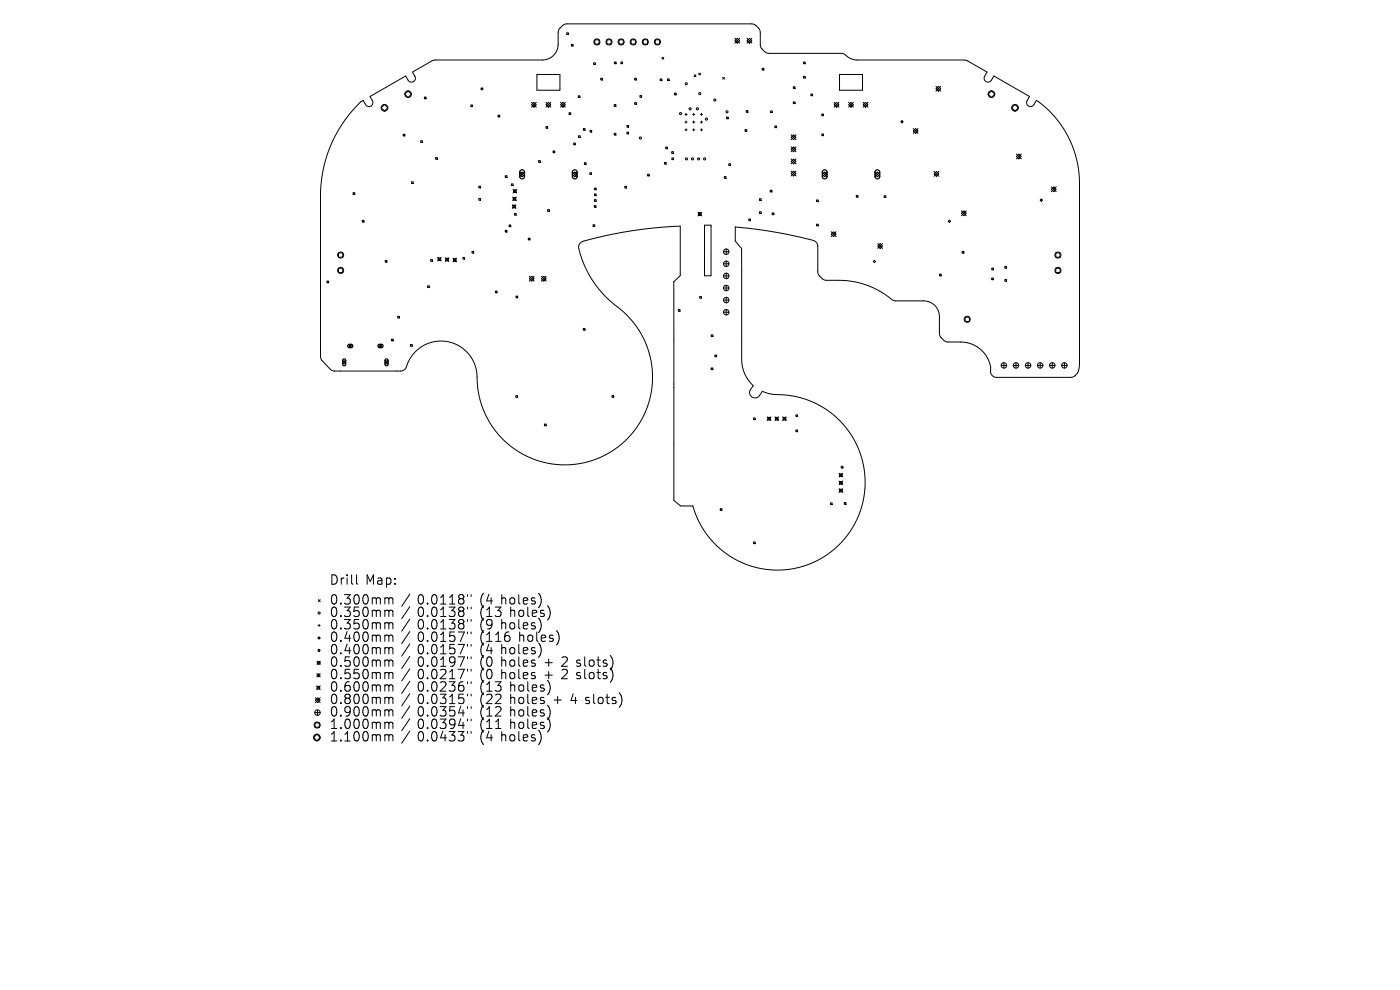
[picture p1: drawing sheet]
<svg xmlns="http://www.w3.org/2000/svg" width="297mm" height="210mm" viewBox="0 0 297 210" stroke-linecap="round" stroke-linejoin="round" font-family="sans-serif">
<defs><g id="words">
<g font-size="2.8">
<text x="69.9" y="124.5">Drill</text>
<text x="77.5" y="124.5">Map:</text>
<text x="69.9" y="128.7">0.300mm</text>
<text x="69.9" y="131.3">0.350mm</text>
<text x="88.5" y="128.7">0.0118&quot;</text>
<text x="88.5" y="131.3">0.0138&quot;</text>
<text x="101.8" y="128.7">(4</text>
<text x="101.8" y="131.3">(13</text>
<text x="106.4" y="128.7">holes)</text>
<text x="108.3" y="131.3">holes)</text>
<text x="69.9" y="133.9">0.350mm</text>
<text x="69.9" y="136.6">0.400mm</text>
<text x="88.5" y="133.9">0.0138&quot;</text>
<text x="88.5" y="136.6">0.0157&quot;</text>
<text x="101.8" y="133.9">(9</text>
<text x="101.8" y="136.6">(116</text>
<text x="106.4" y="133.9">holes)</text>
<text x="110.2" y="136.6">holes)</text>
<text x="69.9" y="139.2">0.400mm</text>
<text x="69.9" y="141.9">0.500mm</text>
<text x="88.5" y="139.2">0.0157&quot;</text>
<text x="88.5" y="141.9">0.0197&quot;</text>
<text x="101.8" y="139.2">(4</text>
<text x="101.8" y="141.9">(0</text>
<text x="106.4" y="139.2">holes)</text>
<text x="106.4" y="141.9">holes</text>
<text x="115.7" y="141.9">+</text>
<text x="119.4" y="141.9">2 slots)</text>
<text x="69.9" y="144.5">0.550mm</text>
<text x="69.9" y="147.1">0.600mm</text>
<text x="69.9" y="149.8">0.800mm</text>
<text x="88.5" y="144.5">0.0217&quot;</text>
<text x="88.5" y="147.1">0.0236&quot;</text>
<text x="88.5" y="149.8">0.0315&quot;</text>
<text x="101.8" y="144.5">(0</text>
<text x="101.8" y="147.1">(13</text>
<text x="101.8" y="149.8">(22</text>
<text x="106.4" y="144.5">holes</text>
<text x="108.3" y="147.1">holes)</text>
<text x="108.3" y="149.8">holes</text>
<text x="115.7" y="144.5">+</text>
<text x="117.6" y="149.8">+</text>
<text x="119.4" y="144.5">2 slots)</text>
<text x="121.3" y="149.8">4 slots)</text>
<text x="69.9" y="152.4">0.900mm</text>
<text x="69.9" y="155.1">1.000mm</text>
<text x="88.5" y="152.4">0.0354&quot;</text>
<text x="88.5" y="155.1">0.0394&quot;</text>
<text x="101.8" y="152.4">(12</text>
<text x="101.8" y="155.1">(11</text>
<text x="108.3" y="152.4">holes)</text>
<text x="108.3" y="155.1">holes)</text>
<text x="69.9" y="157.7">1.100mm</text>
<text x="88.5" y="157.7">0.0433&quot;</text>
<text x="101.8" y="157.7">(4</text>
<text x="106.4" y="157.7">holes)</text>
</g>
</g></defs>
<g fill="none" stroke="#000" stroke-width=".21">
<path d="M85.9 20l.7-.7 .7 .7-.7 .7zM102.1 18.7h.3v.3h-.3zM113.9 15.8h4.9v3.3h-4.9zM120.2 7h.4v.3h-.4zM121.2 9.4h.4v.4h-.4zM125.9 13.3h.4v.4h-.4zM126.2 8.4h.9v.9h-.9zM127.4 16.6h.4v.4h-.4zM128.7 8.4h1v.9h-1zM130.3 13.2h.4v.3h-.4zM131.3 8.4h.9v.9h-.9zM131.7 13.1h.4v.4h-.4z"/>
<path d="M133.9 8.4h.9v.9h-.9zM134.6 16.6h.4v.4h-.4zM136.4 8.4h1v.9h-1zM139 8.4h.9v.9h-.9zM140.1 16.7h.3v.4h-.3zM140.4 12.2l.4 .4M140.8 12.2l-.4 .4M141.6 16.7h.4v.4h-.4zM143.1 19.8h.3v.3h-.3zM147.2 15.9l.4 .4M147.6 15.9l-.4 .4M148.2 15.5l.4 .4"/>
<path d="M148.6 15.5l-.4 .4M153.3 16.4l.4 .4M153.7 16.4l-.4 .4M155.9 8.1l1 1.1M156.4 8.1l.5 .5-.5 .6-.5-.6zM156.9 8.1l-1 1.1M158.5 8.1l1 1.1M159 8.1l.5 .5-.5 .6-.5-.6zM159.5 8.1l-1 1.1M161.7 14.5h.4v.4h-.4zM168.3 18.4h.4v.4h-.4zM170.4 13.2h.4v.3h-.4z"/>
<path d="M170.5 16.2h.3v.4h-.3zM172 19.9h.4v.4h-.4zM178.1 15.8h4.9v3.3h-4.9zM198.5 18.3l1.1 1M199.1 18.3l.5 .5-.5 .5-.6-.5zM199.6 18.3l-1.1 1M209.6 20l.7-.7 .7 .7-.7 .7zM76.1 22l.9-.7 .6 1a.83 .83 0 0 0 1.1 .2 .83 .83 0 0 0 .3-1.1l-.5-.9 7.6-4.4 .5 1a.83 .83 0 0 0 1.2 .2 .83 .83 0 0 0 .2-1.1l-.5-.9 4.7-2.6h22.9a3.3 3.3 0 0 0 3.3-3.3v-2.8a2.32 2.32 0 0 1 1.8-1.5h39.5a2.32 2.32 0 0 1 1.6 1.8v2.8a2.31 2.31 0 0 0 1.8 1.6h15.4l.7 .2a3.6 3.6 0 0 0 2.6 1.2l23.1 .1 4.5 2.5-.5 .9a.83 .83 0 0 0 .3 1.1 .83 .83 0 0 0 1.1-.3l.5-.9 7.6 4.4-.6 1a.83 .83 0 0 0 .4 1 .83 .83 0 0 0 1.1-.3l.6-.9 .4 .3a21.7 21.7 0 0 1 8.7 17.3v38.8a2.18 2.18 0 0 1-1.8 2.4h-15.8l-.7-.3-.6-.8a6.2 6.2 0 0 0-6.3-6.4l-3-.1a2.32 2.32 0 0 1-1.5-1.8v-3.7a3.3 3.3 0 0 0-3.3-3.2h-6l-.7-.2a17.5 17.5 0 0 0-11.3-4.1l-3-.1a2.32 2.32 0 0 1-1.5-1.8v-5.5l-.5-.9a81.8 81.8 0 0 0-17-3.1v3l1.3 1.6v23.4a7.6 7.6 0 0 0 2.5 5.7 1.95 1.95 0 0 0-.8 1.5 1.16 1.16 0 0 0 .9 1.1 1.16 1.16 0 0 0 1.2-.5l.6-.9 1.4 .5 1.2 .2a18.6 18.6 0 0 1 19.1 16.5 18.6 18.6 0 0 1-14.9 20.4 18.6 18.6 0 0 1-21.5-13.3h-2.6l-1.4-1.1-.1-46.4 1.4-1.3v-10.5a84.7 84.7 0 0 0-21 3.4l-.5 .8a21.3 21.3 0 0 0 8.9 13.5 18.6 18.6 0 0 1-4.5 31.4 18.6 18.6 0 0 1-26.1-18 7.7 7.7 0 0 0-7-6.7 7.7 7.7 0 0 0-8 5.6l-.3 .4-.7 .3h-14.1l-.9-.4-1.9-2-.2-.7v-34.1a27.6 27.6 0 0 1 8.1-19.5zM81.6 22.2l.7 .7-.7 .7-.7-.7zM85.5 28.5h.4v.3h-.4zM87.3 38.6h.4v.3h-.4zM89.2 29.9h.4v.3h-.4z"/>
<path d="M90 20.6h.4v.4h-.4zM92.4 33.4h.4v.4h-.4zM99.9 22.3h.3v.3h-.3zM101.6 39.5h.3v.4h-.3zM105.7 24.4h.3v.4h-.3zM107.2 37.3h.4v.3h-.4zM108.5 39h.3v.4h-.3zM110.2 37l.6-.5 .5 .5-.5 .5zM110.2 36.5l1.1 1M111.3 36.5l-1.1 1M112.8 21.7l1 1M113.3 21.7l.5 .5-.5 .5-.5-.5z"/>
<path d="M113.8 21.7l-1 1M114.3 34.1h.3v.3h-.3zM115.8 26.9h.4v.3h-.4zM115.8 22.2l.5-.5 .6 .5-.6 .5zM115.8 21.7l1.1 1M116.9 21.7l-1.1 1M117.3 32h.4v.4h-.4zM118.9 21.7l1 1M119.4 21.7l.5 .5-.5 .5-.5-.5zM119.9 21.7l-1 1M120.7 23.9h.4v.4h-.4zM121.4 37l.5-.5 .5 .5-.5 .5z"/>
<path d="M121.4 36.5l1 1M121.7 30.3h.4v.4h-.4zM122.4 36.5l-1 1M122.7 20.3h.3v.4h-.3zM122.7 28.8h.4v.4h-.4zM123.8 27.3h.3v.3h-.3zM124 34.5h.3v.4h-.3zM125.1 36.6h.4v.4h-.4zM125.2 27.6h.3v.4h-.3zM126.1 39.9h.4v.4h-.4zM130.3 22.2h.4v.4h-.4zM130.3 28.3h.4v.4h-.4z"/>
<path d="M132.5 39.5h.4v.4h-.4zM133 26.6h.4v.4h-.4zM133 28h.4v.4h-.4zM134.6 21.8h.4v.3h-.4zM135.8 20.3h.3v.3h-.3zM137.4 37h.3v.3h-.3zM141 34.5h.3v.3h-.3zM141.2 31.2h.4v.4h-.4zM142.5 32.2h.4v.3h-.4zM142.5 33.5h.4v.4h-.4zM145.3 24.3h.5M145.3 25.9h.5"/>
<path d="M145.3 27.5h.5M145.5 24v.5M145.5 25.7v.4M145.5 27.3v.5M146.9 24.3h.5M146.9 25.9h.5M146.9 27.5h.5M147.2 24v.5M147.2 25.7v.4M147.2 27.3v.5M148.6 24.3h.4M148.6 25.9h.4"/>
<path d="M148.6 27.5h.4M148.8 24v.5M148.8 25.7v.4M148.8 27.3v.5M153.7 37.5h.3v.3h-.3zM154.1 24.8h.4v.4h-.4zM154.6 34.7h.4v.4h-.4zM158.1 27.5h.3v.4h-.3zM158.3 23.5h.4v.3h-.4zM163.5 23.5h.3v.4h-.3zM164.4 26.7h.3v.4h-.3zM167.8 29.1l.5-.5 .6 .5-.6 .5z"/>
<path d="M167.8 31.7l.5-.5 .6 .5-.6 .5zM167.8 28.6l1.1 1M167.8 31.2l1.1 1M167.8 33.7l1.1 1.1M167.8 36.3l1.1 1M168.3 21.6h.4v.4h-.4zM168.3 33.7l.6 .5-.6 .6-.5-.6zM168.3 36.3l.6 .5-.6 .5-.5-.5zM168.9 28.6l-1.1 1M168.9 31.2l-1.1 1M168.9 33.7l-1.1 1.1M168.9 36.3l-1.1 1"/>
<path d="M174.3 24.2h.4v.3h-.4zM174.3 28.4h.4v.4h-.4zM174.4 37l.6-.5 .5 .5-.5 .5zM174.4 36.5l1.1 1M175.5 36.5l-1.1 1M176.9 21.7l1.1 1M177.5 21.7l.5 .5-.5 .5-.6-.5zM178 21.7l-1.1 1M180 22.2l.5-.5 .6 .5-.6 .5zM180 21.7l1.1 1M181.1 21.7l-1.1 1M183.1 22.2l.5-.5 .5 .5-.5 .5z"/>
<path d="M183.1 21.7l1 1M184.1 21.7l-1 1M185.6 37l.5-.5 .5 .5-.5 .5zM185.6 36.5l1 1M186.6 36.5l-1 1M191.1 25.8l.2-.2 .3 .2-.3 .3zM193.7 27.8l.5-.5 .6 .5-.6 .5zM193.7 27.3l1.1 1M194.8 27.3l-1.1 1M198.2 36.4l1 1M198.7 36.4l.5 .5-.5 .5-.5-.5zM199.2 36.4l-1 1"/>
<path d="M215.3 22.2l.7 .7-.7 .7-.7-.7zM215.6 32.7l1.1 1M216.1 32.7l.6 .5-.6 .5-.5-.5zM216.7 32.7l-1.1 1M223 39.6l1.1 1.1M223.6 39.6l.5 .6-.5 .5-.6-.5zM224.1 39.6l-1.1 1.1M69.4 59.6h.3v.4h-.3zM71.8 53.7h.9v.9h-.9zM71.8 56.9h.9v.9h-.9zM74.9 40.9h.4v.3h-.4zM76.9 46.7h.3v.4h-.3z"/>
<path d="M81.7 55.2h.4v.4h-.4zM91.4 55.1h.3v.3h-.3zM92.8 54.6l.8 .8M92.9 54.7h.6v.6h-.6zM93.6 54.6l-.8 .8M94.5 54.7l.7 .8M94.6 54.8h.5v.5h-.5zM95.2 54.7l-.7 .8M96.1 54.8l.8 .7M96.2 54.9h.5v.5h-.5zM96.9 54.8l-.8 .7M98.2 54.6h.4v.4h-.4z"/>
<path d="M100.1 53.3h.4v.4h-.4zM101.6 42.1h.3v.4h-.3zM107.2 48.9h.3v.3h-.3zM108 47.7h.4v.4h-.4zM108.7 43.4l.7 .8M108.8 41.8l.7 .8M108.8 43.5h.5v.6h-.5zM108.8 40.2l.8 .7M108.9 41.9h.5v.6h-.5zM109 40.3h.5v.5h-.5zM109.1 45.3h.4v.3h-.4zM109.4 43.4l-.7 .8"/>
<path d="M109.5 41.8l-.7 .8M109.6 40.2l-.8 .7M112.1 50.5h.3v.4h-.3zM112.3 58.6l1 1M112.8 58.6l.5 .5-.5 .5-.5-.5zM113.3 58.6l-1 1M114.9 58.6l1 1M115.4 58.6l.5 .5-.5 .5-.5-.5zM115.9 58.6l-1 1M116.2 44.5h.3v.3h-.3zM125.8 47.7h.4v.3h-.4zM126.1 43.6h.3v.4h-.3z"/>
<path d="M126.1 41.1h.4v.4h-.4zM126.1 42.3h.4v.4h-.4zM148.1 45l.7 .8M148.2 45.1h.5v.6h-.5zM148.3 45.2h.3v.4h-.3zM148.8 45l-.7 .8M149.5 47.8h1.3v10.7h-1.3zM153.5 53.4h1.1M153.5 56h1.1M153.5 58.5h1.1M154.1 52.8v1.2M154.1 55.4v1.1"/>
<path d="M154.1 57.9v1.2M158.9 46.5h.3v.3h-.3zM161.1 42.2h.4v.3h-.4zM161.1 44.9h.4v.4h-.4zM163.4 40.4h.4v.3h-.4zM163.8 45.2h.4v.3h-.4zM173.2 42.4h.4v.4h-.4zM173.2 47.6h.4v.3h-.4zM176.3 49.7l.5-.5 .6 .5-.6 .5zM176.3 49.2l1.1 1M177.4 49.2l-1.1 1M181.7 41.5h.3v.3h-.3z"/>
<path d="M185.3 55.5l.2-.3 .3 .3-.3 .2zM186.2 52.2l.5-.5 .5 .5-.5 .5zM186.2 51.7l1 1M187.2 51.7l-1 1M187.6 41.5h.3v.4h-.3zM199.3 58.2h.4v.3h-.4zM201.4 46.7l.3 .2-.3 .3-.3-.3zM204 45.2l.5-.5 .5 .5-.5 .6zM204 44.7l1 1.1M204.1 53.3h.4v.4h-.4zM205 44.7l-1 1.1M210.4 59h.3v.3h-.3z"/>
<path d="M210.4 56.9h.4v.3h-.4zM213.2 56.5h.3v.4h-.3zM213.2 59.3h.3v.4h-.3zM220.9 42.2l.3 .2-.3 .3-.2-.3zM224 53.7h.9v.9h-.9zM224 56.9h.9v.9h-.9zM72.7 76.5l.6 .7M73.3 76.5l-.6 .7M73.9 73l.8 .7M73.9 73.4h.8M74.3 73v.7M74.7 73l-.8 .7"/>
<path d="M80.4 73.4h.7M80.4 73l.7 .7M80.7 73v.7M81.1 73l-.7 .7M81.7 76.5l.6 .7M82.3 76.5l-.6 .7M83 71.9h.4v.4h-.4zM84.4 67.1h.3v.4h-.3zM87.1 73.1h.3v.3h-.3zM90.7 60.6h.4v.4h-.4zM105.1 61.7h.3v.4h-.3zM109.5 62.8h.3v.4h-.3z"/>
<path d="M123.7 69.7h.4v.3h-.4zM143.9 65.7h.4v.3h-.4zM148.4 62.9h.4v.3h-.4zM150.9 78.1h.3v.3h-.3zM150.9 71h.3v.4h-.3zM151.7 75.3h.3v.4h-.3zM153.5 61.1h1.1M153.5 63.7h1.1M153.5 66.2h1.1M154.1 60.5v1.2M154.1 63.1v1.1M154.1 65.7v1.1"/>
<path d="M204.7 67.3h.9v.9h-.9zM212.4 77.5h1.1M213 76.9v1.2M215 77.5h1.1M215.5 76.9v1.2M217.5 77.5h1.2M218.1 76.9v1.2M220.1 77.5h1.1M220.7 76.9v1.2M222.7 77.5h1.1M223.2 76.9v1.2M225.2 77.5h1.2"/>
<path d="M225.8 76.9v1.2M109.4 83.9h.4v.4h-.4zM115.5 90h.4v.3h-.4zM129.8 83.9h.4v.4h-.4zM159.9 88.6h.3v.4h-.3zM162.8 88.4l.7 .8M162.9 88.5h.5v.6h-.5zM163.5 88.4l-.7 .8M164.4 88.4l.8 .8M164.5 88.5h.6v.6h-.6zM165.2 88.4l-.8 .8M166 88.4l.8 .8"/>
<path d="M166.1 88.5h.6v.6h-.6zM166.8 88.4l-.8 .8M168.8 88h.4v.4h-.4zM168.8 91.2h.4v.4h-.4zM178.5 98.9h.3v.4h-.3zM152.8 107.9h.4v.4h-.4zM159.9 115h.3v.3h-.3zM176.2 106.7h.3v.3h-.3zM178 103.7l.8 .7M178 102l.8 .8M178 100.4l.8 .8M178.1 100.5h.6v.6h-.6z"/>
<path d="M178.1 102.2h.6v.5h-.6zM178.1 103.8h.6v.5h-.6zM178.8 100.4l-.8 .8M178.8 102l-.8 .8M178.8 103.7l-.8 .7M179.1 106.6h.4v.4h-.4zM67.4 138l.3-.3 .2 .3-.2 .2zM67.5 132.7h.4M67.5 135.1h.4v.4h-.4zM67.5 127.2l.4 .4M67.7 132.5v.4M67.9 127.2l-.4 .4"/>
<path d="M75.6 121.9v1.8l.3 .2M82.2 126.8l.3 .3M82.2 129.4l.3 .3M82.2 132.1l.3 .3M82.2 134.7l.3 .3M82.2 137.4l.3 .3M82.5 127.1v1M82.5 129.7v1.1M82.5 132.4v1M82.5 135v1.1M82.5 137.7v1M82.5 127.1l.3-.3 .5 .1 .1 1.2"/>
<path d="M82.5 129.7l.3-.3 .5 .1 .1 1.3M82.5 132.4l.3-.3 .5 .1 .1 1.2M82.5 135l.3-.3 .5 .1 .1 1.3M82.5 137.7l.3-.3 .5 .1 .1 1.2M86.9 126l-1.7 2.6M86.9 128.7l-1.7 2.6M86.9 131.3l-1.7 2.6M86.9 134l-1.7 2.5M86.9 136.6l-1.7 2.6M86.9 139.2l-1.7 2.6M99.2 126.1v.4M99.2 128.8v.4"/>
<path d="M99.2 131.4v.4M99.2 134.1v.3M99.2 136.7v.4M99.2 139.3v.4M99.9 126.1v.4M99.9 128.8v.4M99.9 131.4v.4M99.9 134.1v.3M99.9 136.7v.4M99.9 139.3v.4M114.7 126.7v1.3M114.8 132.5l-.1 .8"/>
<path d="M114.8 137.7l-.1 .9M116.6 129.4v1.3M118.5 134.6v1.4M66.5 156.4l.7-.7 .7 .7-.7 .8zM66.8 151.2h1.1M66.8 153.4h.9v.9h-.9zM66.9 148.5l.5-.5 .5 .5-.5 .5zM66.9 148l1 1M67.2 145.5l.7 .8M67.2 142.9l.7 .7M67.2 143.2h.7M67.3 145.6h.5v.6h-.5z"/>
<path d="M67.3 140.3l.6 .6M67.3 150.6v1.1M67.6 142.9v.7M67.9 140.3l-.6 .6M67.9 142.9l-.7 .7M67.9 145.5l-.7 .8M67.9 148l-1 1M82.2 140l.3 .3M82.2 142.6l.3 .3M82.2 145.3l.3 .3M82.2 147.9l.3 .3M82.2 150.6l.3 .3"/>
<path d="M82.2 153.2l.3 .3M82.2 155.8l.3 .3M82.5 140.3v1M82.5 142.9v1.1M82.5 145.6v1M82.5 148.2v1.1M82.5 150.9v1M82.5 153.5v1M82.5 156.1v1.1M82.5 140.3l.3-.3 .5 .1 .1 1.2M82.5 142.9l.3-.3 .5 .1 .1 1.3M82.5 145.6l.3-.3 .5 .1 .1 1.2"/>
<path d="M82.5 148.2l.3-.3 .5 .1 .1 1.3M82.5 150.9l.3-.3 .5 .1 .1 1.2M82.5 153.5l.3-.3 .5 .1 .1 1.2M82.5 156.1l.3-.3 .5 .1 .1 1.3M86.9 141.9l-1.7 2.6M86.9 144.5l-1.7 2.6M86.9 147.2l-1.7 2.5M86.9 149.8l-1.7 2.6M86.9 152.4l-1.7 2.6M86.9 155.1l-1.7 2.6M99.2 142v.4M99.2 144.6v.4"/>
<path d="M99.2 147.3v.3M99.2 149.9v.4M99.2 152.5v.4M99.2 155.2v.4M99.9 142v.4M99.9 144.6v.4M99.9 147.3v.3M99.9 149.9v.4M99.9 152.5v.4M99.9 155.2v.4M105.1 154.5h1.2M114.8 156.2l-.1 .9"/>
<path d="M116.6 145.2v1.3M116.6 150.5v1.3M116.6 153.1v1.3"/>
<circle cx="86.6" cy="20" r=".71"/>
<circle cx="126.6" cy="8.9" r=".64"/>
<circle cx="129.2" cy="8.9" r=".64"/>
<circle cx="131.8" cy="8.9" r=".64"/>
<circle cx="134.3" cy="8.9" r=".64"/>
<circle cx="136.9" cy="8.9" r=".64"/>
<circle cx="139.5" cy="8.9" r=".64"/>
<circle cx="145.6" cy="17.8" r=".22"/>
<circle cx="148.5" cy="19.9" r=".22"/>
<circle cx="210.3" cy="20" r=".71"/>
<circle cx="81.6" cy="22.9" r=".71"/>
<circle cx="135.9" cy="29.3" r=".22"/>
<circle cx="144.4" cy="24.1" r=".22"/>
<circle cx="145.6" cy="33.7" r=".22"/>
<circle cx="146.4" cy="23.1" r=".22"/>
<circle cx="146.9" cy="33.7" r=".22"/>
<circle cx="147.9" cy="23.1" r=".22"/>
<circle cx="148.2" cy="33.7" r=".22"/>
<circle cx="149.5" cy="33.7" r=".22"/>
<circle cx="149.9" cy="25.3" r=".22"/>
<circle cx="151.6" cy="21.2" r=".22"/>
<circle cx="154.2" cy="23.7" r=".22"/>
<circle cx="215.3" cy="22.9" r=".71"/>
<circle cx="72.3" cy="54.1" r=".64"/>
<circle cx="72.3" cy="57.4" r=".64"/>
<circle cx="154.1" cy="53.4" r=".58"/>
<circle cx="154.1" cy="58.5" r=".58"/>
<circle cx="154.1" cy="56" r=".58"/>
<circle cx="224.4" cy="54.1" r=".64"/>
<circle cx="224.4" cy="57.4" r=".64"/>
<circle cx="73" cy="76.9" r=".32"/>
<circle cx="82" cy="76.9" r=".32"/>
<circle cx="154.1" cy="63.7" r=".58"/>
<circle cx="154.1" cy="61.1" r=".58"/>
<circle cx="154.1" cy="66.2" r=".58"/>
<circle cx="205.2" cy="67.7" r=".64"/>
<circle cx="213" cy="77.5" r=".58"/>
<circle cx="215.5" cy="77.5" r=".58"/>
<circle cx="218.1" cy="77.5" r=".58"/>
<circle cx="220.7" cy="77.5" r=".58"/>
<circle cx="223.2" cy="77.5" r=".58"/>
<circle cx="225.8" cy="77.5" r=".58"/>
<circle cx="67.7" cy="130" r=".22"/>
<circle cx="67.2" cy="156.4" r=".71"/>
<circle cx="67.3" cy="153.8" r=".64"/>
<circle cx="67.3" cy="151.2" r=".58"/>
<circle cx="67.6" cy="140.6" r=".32"/>
</g>
<path d="M110.4 36.2l.5-.2 .4 .4v1.2l-.4 .3h-.4l-.2-.3-.1-1.1zM121.6 36.2l.5-.2 .3 .4v1.2l-.3 .3h-.4l-.3-.3v-1.1zM174.6 36.2l.5-.2 .3 .4v1.2l-.3 .3h-.4l-.2-.3-.1-1.1zM185.8 36.2l.5-.2 .3 .4v1.2l-.3 .3h-.4l-.3-.3v-1.1zM72.8 76.2l.3-.1 .2 .3v.9l-.2 .3-.4-.3zM73.9 73.1h.7l.2 .4-.2 .2h-.6l-.2-.2zM80.3 73.1h.7l.2 .4-.2 .2h-.6l-.2-.2zM81.8 76.2l.3-.1 .2 .3v1l-.2 .2-.4-.3z" fill="none" stroke="#000" stroke-width=".26"/>
<use href="#words"/>
</svg>
